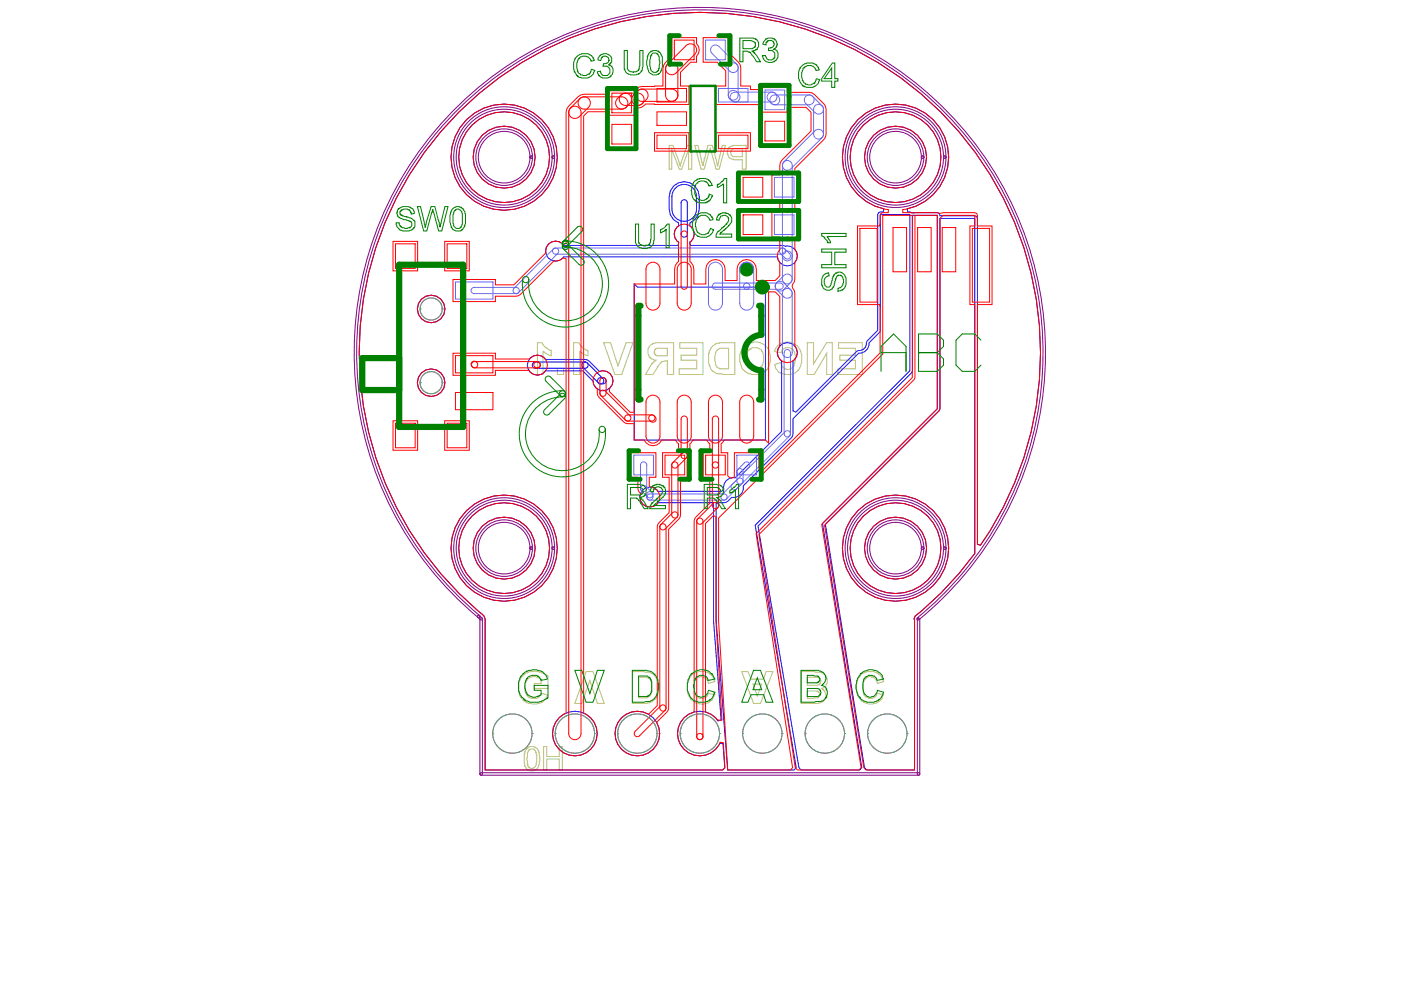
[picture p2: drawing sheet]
<svg xmlns="http://www.w3.org/2000/svg" width="297mm" height="210mm" viewBox="0 0 297 210" stroke-linecap="round" stroke-linejoin="round" font-family="sans-serif">
<g fill="none" stroke="#008000" stroke-width="1.6">
<circle cx="158.3" cy="57.1" r=".78"/>
<circle cx="161.6" cy="60.9" r=".78"/>
</g>
<g fill="none" stroke="#800080" stroke-width=".21">
<path d="M101.3 130.5h.4l.5 .5v.4h-.4l-.5-.5zM101.3 130.9a73.2 73.2 0 0 1-6-106.6 73.2 73.2 0 0 1 106.7 .6 73.2 73.2 0 0 1-7.2 106.5M101.7 130.5a72.7 72.7 0 0 1-6-105.8 72.7 72.7 0 0 1 105.9 .6 72.7 72.7 0 0 1-7.1 105.7M101.8 131.1l.3-.1 .2 .2v32.9l-.3 .3-.3-.3zM194.5 131.2l.4-.1 .1 .2v32.8l-.3 .3-.2-.3zM101.8 164l.2-.2h92.7l.3 .3-.3 .3h-92.7l-.2-.2z"/>
<circle cx="106.9" cy="33.3" r="5.5"/>
<circle cx="106.9" cy="33.3" r="6"/>
<circle cx="106.9" cy="33.3" r="10.2"/>
<circle cx="106.9" cy="33.3" r="10.7"/>
<circle cx="112.6" cy="33.3" r=".26"/>
<circle cx="117.3" cy="33.3" r=".26"/>
<circle cx="189.9" cy="33.3" r="5.5"/>
<circle cx="189.9" cy="33.3" r="6"/>
<circle cx="189.9" cy="33.3" r="10.2"/>
<circle cx="189.9" cy="33.3" r="10.7"/>
<circle cx="195.6" cy="33.3" r=".26"/>
<circle cx="200.3" cy="33.3" r=".26"/>
<circle cx="106.9" cy="116.2" r="5.5"/>
<circle cx="106.9" cy="116.2" r="6"/>
<circle cx="106.9" cy="116.2" r="10.2"/>
<circle cx="106.9" cy="116.2" r="10.7"/>
<circle cx="112.6" cy="116.2" r=".26"/>
<circle cx="117.3" cy="116.2" r=".26"/>
<circle cx="189.9" cy="116.2" r="5.5"/>
<circle cx="189.9" cy="116.2" r="6"/>
<circle cx="189.9" cy="116.2" r="10.2"/>
<circle cx="189.9" cy="116.2" r="10.7"/>
<circle cx="195.6" cy="116.2" r=".26"/>
<circle cx="200.3" cy="116.2" r=".26"/>
<circle cx="101.5" cy="130.7" r=".26"/>
<circle cx="194.6" cy="131.2" r=".26"/>
</g>
<g fill="none" stroke="#c0c073" stroke-width=".21">
<path d="M141.9 30.8h.8l1.3 3.6v.4l.3 .4 .1-.8 1.3-3.6h1v5.1h-.7v-4.3l-1.5 4.3h-.5l-1.6-4.3v4.3h-.5zM147.3 30.8h.7l1 4.4 .3-1.6h.1l.7-2.8h.9l1.1 4.4h.1v-.5l.9-3.9h.7l-1.3 5.1h-.7l-1.2-4.4-1.3 4.4h-.7zM154.5 31.4l.5-.4h.4v-.2h2.8v5.1h-.8v-2h-1.7a1.54 1.54 0 0 1-1.5-1.7zM155.1 31.6h.3v-.1h2v1.7h-1.3a.89 .89 0 0 1-1.1-.3 .89 .89 0 0 1 .1-1.1zM113.9 72.7h1l.8 1 .8 .5h.3v1.2l-.7-.2-1-.7v4.9h-1.2zM118.2 78.1h1.3v1.3h-1.3zM121.6 72.7h1.1l.8 1 1.2 .7v1l-1-.2-.8-.7v4.9h-1.3zM128 72.7h1.4l1.6 4.8 1.7-4.8h1.5l-2.4 6.7h-1.4zM137.6 73.4l.8-.6 .7-.1h3.7v6.7h-1.3v-2.9l-1.3 .3-1.8 2.6h-1.5l1.3-2.2 .9-.8a1.81 1.81 0 0 1-1.7-1.6v-.8zM138.8 74.1l.4-.3h2.3v1.6h-1.3a1.51 1.51 0 0 1-1.4-.2v-.3h-.1zM144.1 72.7h4.9v6.7h-5v-1.2h3.7v-1.8h-3.3v-1.1h3.3v-1.5h-3.6zM150.8 73.7l1.2-.9 .6-.1h3.2v6.7h-2.5l-.3-.1a2.21 2.21 0 0 1-2.5-1.8h-.1l-.2-.9a4 4 0 0 1 .6-2.9z"/>
<path d="M152.1 74.1l.5-.3h1.9v4.4h-1.2a1.37 1.37 0 0 1-1.6-1.4l-.1-1.4 .1-.6zM157.7 73.4h.1a3.3 3.3 0 0 1 5.2 .8 3.9 3.9 0 0 1-.7 4.5 4 4 0 0 1-4.2 .2 3.6 3.6 0 0 1-1.2-2.9v-.3a2.2 2.2 0 0 1 .6-1.9zM158.7 74.2h.1a1.69 1.69 0 0 1 2.4-.1h.2a3.7 3.7 0 0 1 .2 3.4h-.1a1.01 1.01 0 0 1-.9 .7 1.72 1.72 0 0 1-2.3-1.8l-.1-.2 .1-.5a1.69 1.69 0 0 1 .4-1.5zM164.8 73.3a3.1 3.1 0 0 1 4.6 .5 4.5 4.5 0 0 1-.4 4.9 3.5 3.5 0 0 1-4.1 0l-.5-.8-.1-.6 1.2-.4a1.54 1.54 0 0 0 1 1.3 1.54 1.54 0 0 0 1.6-.4 3.4 3.4 0 0 0 0-3.7 1.5 1.5 0 0 0-2.5 .7l-1.3-.3v-.3zM171.2 72.7h1.3v4.5l2.8-4.5h1.2v6.7h-1.2v-4.5l-2.7 4.5h-1.4zM177.8 72.7h5v6.7h-5.1v-1.2h3.7v-1.8h-3.3v-1.1h3.3v-1.5h-3.6zM110.6 143.5l.6-.6a4.5 4.5 0 0 1 3.4-.4l1.6 .8v2.7h-2.9v-1.1h1.4v-.9a2.74 2.74 0 0 0-2.1-.4l-.3 .1a1.6 1.6 0 0 0-.9 1.5 2.15 2.15 0 0 0 1.3 2.9 1.5 1.5 0 0 0 1.9-.9l.1-.2 1.4 .3a2.76 2.76 0 0 1-3.6 1.8 3.1 3.1 0 0 1-2.5-2.3v-.3a3.5 3.5 0 0 1 .6-3zM111.7 158.7l.1-.2a1.61 1.61 0 0 1 2.5 1.4 4.2 4.2 0 0 1-.2 2.9 1.57 1.57 0 0 1-2.7-.2l-.2-.7v-.8a2.58 2.58 0 0 1 .5-2.3zM112.1 159.1l.2-.2a.73 .73 0 0 1 1.2 .6h.2v.2a4 4 0 0 1-.3 2.9 .82 .82 0 0 1-.9 .3 .82 .82 0 0 1-.6-.7l-.1-.1-.1-1.3 .1-.1v-1.1zM115.3 158.3h.6v2.1h2.7v-2.1h.6v5h-.6v-2.4h-2.7v2.4h-.6zM124.3 142.4h1.4l2.4 6.7h-1.4l-1.6-4.9-1.8 4.9h-1.4zM134.1 142.4h2.5l.3 .1a2.23 2.23 0 0 1 2.3 1.6h.2a4.8 4.8 0 0 1-.2 3.6 2.55 2.55 0 0 1-2.5 1.4h-2.6z"/>
<path d="M135.4 143.6h1.6a1.38 1.38 0 0 1 1.2 1.4v.6a2.1 2.1 0 0 1-.8 2.2l-.1 .2h-1.9zM146.5 143.2a3.4 3.4 0 0 1 4.5 .1l.6 1.2-1.4 .4a1.54 1.54 0 0 0-1.7-1.4 1.54 1.54 0 0 0-1.3 1.8 2.45 2.45 0 0 0 .6 2.5 1.47 1.47 0 0 0 2.3-.5v-.3l1.5 .3-.2 .3a1.69 1.69 0 0 1-.9 1.1 2.94 2.94 0 0 1-4.6-2.1l-.2-.2a4.8 4.8 0 0 1 .8-3.2zM157.3 142.4h1.3l.6 1.6h2.7l.5-1.6h1.5l-2.7 6.7h-1.4zM159.6 145h1.9l-.9 2.6zM169.8 142.4l3.8 .1a1.77 1.77 0 0 1 1.8 1.5 1.77 1.77 0 0 1-1.2 2l.1 .1a1.56 1.56 0 0 1 .4 2.3l-.2 .3-.4 .2a1.51 1.51 0 0 1-1.3 .2h-3zM171.2 146.5h1.4a.87 .87 0 0 1 .9 .3 .87 .87 0 0 1 .2 .9 .99 .99 0 0 1-1.1 .3l-.1 .1h-1.3zM171.2 143.6h1.4a.99 .99 0 0 1 1.2 .2 .99 .99 0 0 1 .1 1.1h-.1a1.05 1.05 0 0 1-1.2 .4h-1.4zM182.2 143.5a3.3 3.3 0 0 1 4.1-.7v.1a2.05 2.05 0 0 1 .9 1.3l.1 .3-1.3 .4a1.38 1.38 0 0 0-1.1-1.3 1.55 1.55 0 0 0-1.9 1.6v.1a2.73 2.73 0 0 0 .5 2.4 1.5 1.5 0 0 0 2.5-.7l1.3 .3a2.33 2.33 0 0 1-2.1 1.8 2.94 2.94 0 0 1-3.6-2.5 3.3 3.3 0 0 1 .6-3z"/>
</g>
<g fill="none" stroke="#00f" stroke-width=".21">
<path d="M97.3 23.8a72.2 72.2 0 0 1 97.2-4.6 72.2 72.2 0 0 1 13.4 96.4l-.7-.2v-69.1l-.1-.4-.4-.1h-7.4l-.2-.5-.4-.2-5.4 .1-.4-.3h-.5l-.1-.6a11.2 11.2 0 0 0 6.9-17.3 11.2 11.2 0 0 0-18.6 0 11.2 11.2 0 0 0 6.8 17.3l-.1 .6-1.1 .2-.1 .4v24.6l-2.2 2.2-.2 .4a1.47 1.47 0 0 1-1.6 1.6l-.4 .2-13 12.9-.6-.3v-10.6a2.1 2.1 0 0 0 .4-3.1 2.1 2.1 0 0 0-3.1 0 2.1 2.1 0 0 0 .3 3.1v15l-9.8 9.8a2.03 2.03 0 0 0-2.4 2.4l-.5 .5h-13.5a2.1 2.1 0 0 0-3.1-.4 2.1 2.1 0 0 0 0 3.2 2.1 2.1 0 0 0 3.1-.4h11.8v25l1.6 21-.7 .3a4.7 4.7 0 0 0-7.1-.7 4.7 4.7 0 0 0 .5 7.2 4.7 4.7 0 0 0 7-1.8l.7 .1 .4 5.1-.5 .5h-50.3v-32.1a3.2 3.2 0 0 0-1.4-1.6 72.1 72.1 0 0 1-4.2-105.8zM116.3 51.7a2.08 2.08 0 0 1 3.2 .3h24.2l.2-.6a2.03 2.03 0 0 1 0-3.5v-.6a3.2 3.2 0 0 1-2-3v-2.6a3.2 3.2 0 0 1 3.2-3.2 3.2 3.2 0 0 1 3.2 3.2v2.6a3.2 3.2 0 0 1-2 3v.6a2.03 2.03 0 0 1-.1 3.5l.2 .6 20 .1a2.58 2.58 0 0 1 2.5 1.3 2.11 2.11 0 0 1-1.4 2.9 2.11 2.11 0 0 1-2.7-1.9h-45.3a2.11 2.11 0 0 1-3.1 .5 2.11 2.11 0 0 1-.1-3.2zM143 40.1a2.61 2.61 0 0 1 2.9-.9 2.61 2.61 0 0 1 1.8 2.5v2.6a2.61 2.61 0 0 1-2.6 2.6 2.61 2.61 0 0 1-2.6-2.6v-3.2zM144.6 42.5a.66 .66 0 0 1 .7-.1 .66 .66 0 0 1 .4 .6v6.6a.66 .66 0 0 1-.6 .7 .66 .66 0 0 1-.7-.7v-6.6zM186.6 45.5h6.3v33.1l-32.8 32.8 8.7 51.3-.4 .6h-14.1l-2.5-31.8v-24.9l2.2-.1 1.1-1a2.11 2.11 0 0 0 2.5-2.5l10.2-10.2 .3-.8v-3.2l14-13.9a2.01 2.01 0 0 0 2.1-2.2l2.4-2.4zM193.5 45.7h5.2v41l-24.3 24.3 8.3 51.8-.4 .5h-12.4l-.5-.6-8.7-51.2 32.6-32.5 .2-.4zM199.3 46.3h7.4v71.1a68.2 68.2 0 0 1-12.7 13.2l-.2 .6 .1 .3v31.8h-10.1l-.5-.6-8.3-51.5 24.1-24.1 .2-.4zM112.4 75.9a2.07 2.07 0 0 1 3.2 .3l8.9 .1 2.6 2.5a2.12 2.12 0 0 1 2.8 1.4 2.12 2.12 0 0 1-1.7 2.6 2.12 2.12 0 0 1-2.5-2l-2.2-2.2h-7.9a2.11 2.11 0 0 1-3.1 .4 2.11 2.11 0 0 1-.1-3.1zM113 76.9l.5-.1h10.5a.66 .66 0 0 1 .7 .6 .66 .66 0 0 1-.7 .7h-10.5a.66 .66 0 0 1-.6-.4 .66 .66 0 0 1 .1-.8zM123.6 76.9a.66 .66 0 0 1 .9 0l3.3 3.4a.66 .66 0 0 1 0 .9 .66 .66 0 0 1-.9 0l-3.3-3.3a.66 .66 0 0 1 0-1zM134.5 60.2l.6 .7h27.2v32.4h-27.8zM126.9 80.3l.5-.2a.89 .89 0 0 1 1.1 .4 .66 .66 0 0 1-.7 .9 .89 .89 0 0 1-1.1-.4z"/>
<circle cx="106.9" cy="33.3" r="11.3"/>
<circle cx="106.9" cy="33.3" r="9.6"/>
<circle cx="106.9" cy="33.3" r="6.6"/>
<circle cx="189.9" cy="33.3" r="9.6"/>
<circle cx="189.9" cy="33.3" r="6.6"/>
<circle cx="91.4" cy="65.5" r="2.92"/>
<circle cx="91.4" cy="81.1" r="2.92"/>
<circle cx="106.9" cy="116.2" r="11.3"/>
<circle cx="106.9" cy="116.2" r="9.6"/>
<circle cx="106.9" cy="116.2" r="6.6"/>
<circle cx="189.9" cy="116.2" r="11.3"/>
<circle cx="189.9" cy="116.2" r="9.6"/>
<circle cx="189.9" cy="116.2" r="6.6"/>
<circle cx="121.9" cy="155.5" r="4.7"/>
<circle cx="135.1" cy="155.5" r="4.7"/>
</g>
<g fill="none" stroke="#6e6eff" stroke-width=".21">
<path d="M149.6 8.5h4.2v4.2h-4.2zM151 9.8a1.04 1.04 0 0 1 1.4 0l3.8 3.8a1.04 1.04 0 0 1 0 1.5 1.04 1.04 0 0 1-1.5 0l-3.7-3.8a1.04 1.04 0 0 1 0-1.5zM152.3 18.8h6.3v2.8h-6.3zM154.6 13.7a1.04 1.04 0 0 1 1.2-.3 1.04 1.04 0 0 1 .7 .9v5.9a1.04 1.04 0 0 1-1 1 1.04 1.04 0 0 1-1.1-1v-5.9zM154.7 19.5a1.35 1.35 0 0 1 1.7 .1 1.35 1.35 0 0 1 .2 1.7 1.35 1.35 0 0 1-1.7-.2 1.35 1.35 0 0 1-.2-1.6zM155 20l.8-.5h7.9a1.04 1.04 0 0 1 1 1.1 1.04 1.04 0 0 1-1 1h-7.9a1.04 1.04 0 0 1-.9-.5 1.04 1.04 0 0 1 .1-1.1zM162.2 19.1h4.2v4.2h-4.2zM163 19.8a1.04 1.04 0 0 1 1.4 0 1.45 1.45 0 0 1 .8 1.8 1.04 1.04 0 0 1-1.7 .3 1.45 1.45 0 0 1-.7-1.8zM163.4 20.6l.9-.5h7.3a1.04 1.04 0 0 1 1 1.1 1.04 1.04 0 0 1-1 1h-7.3a1.04 1.04 0 0 1-1-.6 1.04 1.04 0 0 1 .1-1zM164.2 37.6h4.2v4.2h-4.2zM166.1 34.5a1.04 1.04 0 0 1 1.2-.4 1.04 1.04 0 0 1 .7 1v24.1a1.04 1.04 0 0 1-1.1 1 1.04 1.04 0 0 1-1-1v-24.1zM167.7 35.8l6.6-6.6a1.04 1.04 0 0 0 0-1.5 1.04 1.04 0 0 0-1.5 0l-6.6 6.6a1.04 1.04 0 0 0 0 1.5 1.04 1.04 0 0 0 1.5 0"/>
<path d="M170.8 20.4a1.04 1.04 0 0 1 1.5 0l2 2a1.04 1.04 0 0 1 0 1.5 1.04 1.04 0 0 1-1.5 0l-2-2a1.04 1.04 0 0 1 0-1.5zM172.7 22.5a1.04 1.04 0 0 1 1.2-.3 1.04 1.04 0 0 1 .7 1v5.3a1.04 1.04 0 0 1-1 1 1.04 1.04 0 0 1-1.1-1v-5.3zM96.6 59.8h7.9v3.6h-7.9zM117.3 52.8l.5-.2h48.1a.66 .66 0 0 1 .7 .6 .66 .66 0 0 1-.7 .7h-48.1a.66 .66 0 0 1-.6-.4 .66 .66 0 0 1 .1-.7zM150.5 56.2a1.48 1.48 0 0 1 1.7-.5 1.48 1.48 0 0 1 1 1.4v7.2a1.48 1.48 0 0 1-1.5 1.5 1.48 1.48 0 0 1-1.5-1.5v-7.2zM157.1 56.2a1.48 1.48 0 0 1 1.7-.5 1.48 1.48 0 0 1 1 1.4v7.2a1.48 1.48 0 0 1-1.5 1.5 1.48 1.48 0 0 1-1.5-1.5v-7.2zM164.2 45.6h4.2v4.1h-4.2zM164.7 59.9a1.04 1.04 0 0 1 1.4 0l1.6 1.6a1.04 1.04 0 0 1 0 1.4 1.04 1.04 0 0 1-1.5 0l-1.5-1.5a1.04 1.04 0 0 1 0-1.5zM164.7 59.9l1.5-1.5a1.04 1.04 0 0 1 1.5 0 1.04 1.04 0 0 1 0 1.5l-1.6 1.5a1.04 1.04 0 0 1-1.4 0 1.04 1.04 0 0 1 0-1.5zM165.4 52.8a.66 .66 0 0 1 1 0l1 1a.66 .66 0 0 1 0 .9 .66 .66 0 0 1-.9 0l-1.1-1a.66 .66 0 0 1 0-.9zM100.1 61.1l.4-.2h8.9a.66 .66 0 0 1 .7 .7 .66 .66 0 0 1-.7 .7h-8.9a.66 .66 0 0 1-.6-.4 .66 .66 0 0 1 .2-.8zM109 61.1l8.3-8.3a.66 .66 0 0 1 1 0 .66 .66 0 0 1 0 .9l-8.4 8.4a.66 .66 0 0 1-.9 0 .66 .66 0 0 1 0-1z"/>
<path d="M151.2 60.2l.5-.2h13.7a.66 .66 0 0 1 .7 .7 .66 .66 0 0 1-.7 .6h-13.7a.66 .66 0 0 1-.6-.4 .66 .66 0 0 1 .1-.7zM166.1 61.6a1.04 1.04 0 0 1 1.2-.4 1.04 1.04 0 0 1 .7 1v12.6a1.04 1.04 0 0 1-1.1 1 1.04 1.04 0 0 1-1-1v-12.6zM166.5 74.3a.66 .66 0 0 1 .7-.1 .66 .66 0 0 1 .4 .6v17.2a.66 .66 0 0 1-.7 .6 .66 .66 0 0 1-.6-.6v-17.2zM134.4 96.5h4.1v4.2h-4.1zM136 98.1a.66 .66 0 0 1 .7-.1 .66 .66 0 0 1 .4 .6v5a.66 .66 0 0 1-.6 .6 .66 .66 0 0 1-.7-.6v-5zM156.2 96.5h4.2v4.2h-4.2zM156.4 99.5l1.4-1.4a.66 .66 0 0 1 1 0 .66 .66 0 0 1 0 1l-1.4 1.4a.66 .66 0 0 1-1 0 .66 .66 0 0 1 0-1zM156.4 99.5a.66 .66 0 0 1 .7-.1 .66 .66 0 0 1 .5 .6v2a.66 .66 0 0 1-.7 .7 .66 .66 0 0 1-.7-.7v-2zM136 103.1a.66 .66 0 0 1 .9 0l1.3 1.3a.66 .66 0 0 1 0 1 .66 .66 0 0 1-.9 0l-1.3-1.4a.66 .66 0 0 1 0-.9zM137.3 104.9l.5-.2h15.7a.66 .66 0 0 1 .7 .7 .66 .66 0 0 1-.7 .6h-15.7a.66 .66 0 0 1-.6-.4 .66 .66 0 0 1 .1-.7zM137.3 104.4a.66 .66 0 0 1 .7-.1 .66 .66 0 0 1 .4 .6 .89 .89 0 0 1-.4 1.1 .66 .66 0 0 1-.9-.6zM153 104.9l13.5-13.4a.66 .66 0 0 1 .9 0 .66 .66 0 0 1 0 .9l-13.4 13.5a.66 .66 0 0 1-1 0 .66 .66 0 0 1 0-1z"/>
<path d="M155.2 102.8a.66 .66 0 0 0 0 .9 .66 .66 0 0 0 .9 0M156.4 101.5a.66 .66 0 0 1 1 0 .66 .66 0 0 1 0 1"/>
<circle cx="166.9" cy="54.3" r="1.04"/>
<circle cx="158.3" cy="60.7" r=".66"/>
</g>
<g fill="none" stroke="#808080" stroke-width=".21">
<path d="M89.1 65.5h.1M89.1 65.5a2.35 2.35 0 0 0 2.3 2.4 2.35 2.35 0 0 0 2.4-2.4M89.1 65.5a2.35 2.35 0 0 1 2.3-2.3 2.35 2.35 0 0 1 2.4 2.3M93.8 65.5h.1M89.1 81.1h.1M89.1 81.1a2.35 2.35 0 0 0 2.3 2.4 2.35 2.35 0 0 0 2.4-2.4M89.1 81.1a2.35 2.35 0 0 1 2.3-2.3 2.35 2.35 0 0 1 2.4 2.3M93.8 81.1h.1M104.5 155.5h.1M104.5 155.5a4.2 4.2 0 0 0 4.1 4.2 4.2 4.2 0 0 0 4.2-4.2M104.5 155.5a4.2 4.2 0 0 1 4.1-4.1 4.2 4.2 0 0 1 4.2 4.1M112.8 155.5h.1"/>
<path d="M117.7 155.5h.1M117.7 155.5a4.2 4.2 0 0 0 4.2 4.2 4.2 4.2 0 0 0 4.2-4.2M117.7 155.5a4.2 4.2 0 0 1 4.2-4.1 4.2 4.2 0 0 1 4.2 4.1M126.1 155.5h.1M131 155.5h.1M131 155.5a4.2 4.2 0 0 0 4.1 4.2 4.2 4.2 0 0 0 4.2-4.2M131 155.5a4.2 4.2 0 0 1 4.1-4.1 4.2 4.2 0 0 1 4.2 4.1M139.3 155.5h.1M144.2 155.5h.1M144.2 155.5a4.2 4.2 0 0 0 4.2 4.2 4.2 4.2 0 0 0 4.2-4.2M144.2 155.5a4.2 4.2 0 0 1 4.2-4.1 4.2 4.2 0 0 1 4.2 4.1M152.6 155.5h.1"/>
<path d="M157.5 155.5h.1M157.5 155.5a4.2 4.2 0 0 0 4.1 4.2 4.2 4.2 0 0 0 4.2-4.2M157.5 155.5a4.2 4.2 0 0 1 4.1-4.1 4.2 4.2 0 0 1 4.2 4.1M165.8 155.5h.1M170.7 155.5h.1M170.7 155.5a4.2 4.2 0 0 0 4.2 4.2 4.2 4.2 0 0 0 4.1-4.2M170.7 155.5a4.2 4.2 0 0 1 4.2-4.1 4.2 4.2 0 0 1 4.1 4.1M179 155.5h.1M184 155.5h.1M184 155.5a4.2 4.2 0 0 0 4.1 4.2 4.2 4.2 0 0 0 4.2-4.2M184 155.5a4.2 4.2 0 0 1 4.1-4.1 4.2 4.2 0 0 1 4.2 4.1M192.3 155.5h.1"/>
</g>
<g fill="none" stroke="#f00" stroke-width=".21">
<path d="M129.7 19.7h4.2v4.2h-4.2zM135.1 19.4l.6-.4 .4-.1h6.3a1.3 1.3 0 0 1 1.3 1.3 1.3 1.3 0 0 1-1.3 1.3h-6.3a1.3 1.3 0 0 1-1.2-.7 1.3 1.3 0 0 1 .2-1.4zM139.3 18.8h6.2v2.8h-6.2zM141.4 13.8a1.3 1.3 0 0 1 1.4-.5 1.3 1.3 0 0 1 .9 1.3v5.6a1.3 1.3 0 0 1-1.3 1.3 1.3 1.3 0 0 1-1.3-1.3v-5.6zM141.5 13.6l4-3.9a1.3 1.3 0 0 1 1.8 0 1.3 1.3 0 0 1 0 1.8l-4 4a1.3 1.3 0 0 1-1.8 0 1.3 1.3 0 0 1 0-1.9zM143 8.5h4.2v4.2h-4.2zM97.3 23.8a72.2 72.2 0 0 1 97.2-4.6 72.2 72.2 0 0 1 13.4 96.4l-.7-.2v-50.8h3.1v-16.7h-3.1v-2.2l-.1-.4-.4-.2h-6.8l-.6 .1-.6-.1h-4.7l-.3 .1-2.3-.1v-.7a11.3 11.3 0 0 0 8.7-15.7 11.3 11.3 0 0 0-17.6-4 11.3 11.3 0 0 0 1.1 18l2 1 2.8 .7-.1 .7h-1.1l-.4 .2-.2 .4-.1 2.2h-4.7v16.7h4.7l.1 10.2-25.1 25.1-.6-.3v-3.6h-5.2v5.1l-.8 .3-.6-.5v-4.9h-1.4v-1.9l.6-.8h8.8l.7 .7v-32.1h1.4l.9 1v10.5l-.3 .6a2.12 2.12 0 0 0 2.2 2.9 2.12 2.12 0 0 0 1.3-3.5v-11.2l-.1-.6a1.15 1.15 0 0 1 0-1.8l.1-4.2a2.02 2.02 0 0 0 0-2.7v-2.7h.4v-5.2h-.4v-2.7h.4v-5.2h-.4v-1.4l6.2-6.1 .3-.5 .1-.6v-5.3l-.1-.7-.3-.5-2.5-2.3-.6-.1h-4.7v-1h-5.2v.4h-2.6v-.8h-2l-.2-4.5-2.6-2.8v-2.9h-5.2v5.2h2.9l1.9 1.8v3.2h-2.1v3.9l9.9 .1v1.6h5.2v-1h4l1.1 1v4l-6.2 6.1-.3 .6-.2 .6v2h-1.6v5.2h1.6v2.7h-1.6v5.2h1.6v2.7l-.3 .5-.2 .9 .2 .8 .3 .5v2.9l-.9 1h-4v-2.4l-.2-.8a2.04 2.04 0 0 0-2.3-1.2 2.04 2.04 0 0 0-1.6 2v2.4h-2.6v-2.4l-.1-.8a2.04 2.04 0 0 0-2.3-1.2 2.04 2.04 0 0 0-1.7 2v3.1h-2.5v-3.1l-.1-.8-.7-.8v-4.2l.3-.2a2.11 2.11 0 0 0-.1-3 2.11 2.11 0 0 0-3 .2 2.11 2.11 0 0 0 .4 3v4.2l-.7 .8-.2 .8v3.1h-8.5v27.2h-.9l-4.4-4.4 .1-.7a2.11 2.11 0 0 0 0-3.1 2.11 2.11 0 0 0-3.1 .2 2.11 2.11 0 0 0 .4 3v1l.4 .8 5.2 5.3 .9 .3h1.4v3.5h2.1l.4 .6a2.03 2.03 0 0 0 3.3-.6h2.9l.7 .8v1.9h-3.4v5.2h1.4v7.5l-2.2 2.1-.4 .9v37.9l-1.8 1.8a4.7 4.7 0 0 0-7 3.3 4.7 4.7 0 0 0 5.5 5.5 4.7 4.7 0 0 0 3.2-7l2.2-2.2 .4-.9v-37.9l2.4-2.6 .1-8.4h1.4v-3.5l.5-.6 .1-.5v-2.5l.6-.8h2.9l.7 .8v1.9h-1.4v5.2h1.4v5.5l-3 3-.3 .8v40.5a4.7 4.7 0 0 0-2.4 7.6 4.7 4.7 0 0 0 7.9-1.2l.7 .1 .3 5.3-.5 .5h-50.3v-32.1l-.3-.6a72.1 72.1 0 0 1-5.3-106.8zM120.6 22.5l2-2 .6-.4 .7-.1h5.3v-.8h5.3l.9-.7 .7-.2 4.5-.1v-3.6l.1-.8 1.8-1.9v-3.9h5.2v1.2a1.84 1.84 0 0 1 0 2.7v1.3h-1.3l-2.1 2.1v2.9h1.8v3.9h-9.2a2.41 2.41 0 0 1-2.5 .8v1.5h-5.2v-.7h-4.6l-.9 .9v126.6a4.7 4.7 0 0 1 1.9 7.2 4.7 4.7 0 0 1-7.4 0 4.7 4.7 0 0 1 1.8-7.2v-96.3l-.6-.2a1.92 1.92 0 0 1-1.9 .6l-7.6 7.4-4.9 .1v1.1h-9v-4.6h9v1.1h3.9l6.8-6.8a2.09 2.09 0 0 1 1.2-2.3 2.09 2.09 0 0 1 2.5 .5l.6-.2v-27.8l.2-.7zM120.8 23.1a1.3 1.3 0 0 1 1.5-.5 1.3 1.3 0 0 1 .9 1.2v131.7a1.3 1.3 0 0 1-1.3 1.3 1.3 1.3 0 0 1-1.3-1.3v-131.7zM121 22.9l1.9-2a1.3 1.3 0 0 1 1.9 0 1.3 1.3 0 0 1 0 1.9l-2 1.9a1.3 1.3 0 0 1-1.8 0 1.3 1.3 0 0 1 0-1.8zM122.8 21.1l.7-.5 .4-.1h7.9a1.3 1.3 0 0 1 1.3 1.3 1.3 1.3 0 0 1-1.3 1.3h-7.9a1.3 1.3 0 0 1-1.2-.7 1.3 1.3 0 0 1 .1-1.3zM129.7 26.4h4.2v4.1h-4.2z"/>
<path d="M130.9 20.9a2.01 2.01 0 0 1 1.9-1.1 1.3 1.3 0 0 1 1 .8 1.3 1.3 0 0 1-.3 1.4 2.01 2.01 0 0 1-1.9 1.1 1.3 1.3 0 0 1-1-.9 1.3 1.3 0 0 1 .3-1.3zM131.6 20.3l.6-.5 .4-.1h2.7a1.3 1.3 0 0 1 1.3 1.4 1.3 1.3 0 0 1-1.3 1.3h-2.7a1.3 1.3 0 0 1-1.2-.8 1.3 1.3 0 0 1 .2-1.3zM134.3 20.1a2.1 2.1 0 0 1 2-1.2 1.3 1.3 0 0 1 1.1 .9 1.3 1.3 0 0 1-.4 1.3 2.1 2.1 0 0 1-1.9 1.2 1.3 1.3 0 0 1-1.1-.8 1.3 1.3 0 0 1 .3-1.4zM138.8 28.1h7.3v3.9h-7.3zM139.3 28.7h6.2v2.8h-6.2zM139.3 23.7h6.2v2.9h-6.2zM151.8 28.1h7.3v3.9h-7.3zM152.3 28.7h6.3v2.8h-6.3zM157.6 37.6h4.1v4.2h-4.1zM162.2 25.7h4.2v4.2h-4.2zM83.3 51.2h5.2v6.2h-5.2zM83.8 51.7h4.2v5.2h-4.2z"/>
<path d="M94.3 51.2h5.2v6.2h-5.2zM94.8 51.7h4.2v5.2h-4.2zM137.2 56.2a1.48 1.48 0 0 1 1.7-.5 1.48 1.48 0 0 1 1 1.4v7.2a1.48 1.48 0 0 1-1.5 1.5 1.48 1.48 0 0 1-1.4-1.5v-7.2zM143.9 56.2a1.48 1.48 0 0 1 1.6-.5 1.48 1.48 0 0 1 1 1.4v7.2a1.48 1.48 0 0 1-1.4 1.5 1.48 1.48 0 0 1-1.5-1.5v-7.2zM144.6 49.2a.66 .66 0 0 1 .7-.2 .66 .66 0 0 1 .4 .6v11.1a.66 .66 0 0 1-.6 .6 .66 .66 0 0 1-.7-.6v-11.1zM157.6 45.6h4.1v4.1h-4.1zM182.3 48.4h3.7v15.7h-3.7zM187.2 45.7h6.2v34.4l-33.1 33 7.7 49.7-.4 .5h-13.3l-1.9-31.6v-21.9l34.8-34.7zM189.3 48.2h2.9v9.4h-2.9zM194 45.7h4.7v41l-24.5 24.5 8.4 51.6-.5 .5h-13l-.5-.6-7.7-49.4 32.9-32.8 .2-.4zM194.6 48.2h2.8v9.4h-2.8zM199.3 46.3l.6-.6h6.8v2.2h-1.1v16.7h1.1v52.8a68.2 68.2 0 0 1-12.7 13.2l-.2 .6 .1 .3v31.8h-10.2l-.6-.6-8.3-51.3 24.3-24.3 .2-.4z"/>
<path d="M199.8 48.2h2.8v9.4h-2.8zM206.2 48.4h3.6v15.7h-3.6zM96 74.9h9v1.2h7.3a2.11 2.11 0 0 1 3.1-.2 2.11 2.11 0 0 1-.1 3.2 2.11 2.11 0 0 1-3.1-.6h-7.2v1.1h-9zM96.6 75.4h7.9v3.7h-7.9zM100.2 76.9l.4-.2h13.2a.66 .66 0 0 1 .7 .6 .66 .66 0 0 1-.7 .7h-13.2a.66 .66 0 0 1-.6-.4 .66 .66 0 0 1 .2-.7zM83.3 89.2h5.2v6.3h-5.2zM83.8 89.7h4.2v5.2h-4.2zM94.3 89.2h5.2v6.3h-5.2zM94.8 89.7h4.2v5.2h-4.2zM96.6 83.2h7.9v3.7h-7.9zM127.4 82.9a.66 .66 0 0 1 .9 0l5.3 5.3a.66 .66 0 0 1 0 .9 .66 .66 0 0 1-1 0l-5.2-5.3a.66 .66 0 0 1 0-.9zM127.4 80.3a.66 .66 0 0 1 .7-.2 .66 .66 0 0 1 .4 .6v2.7a.66 .66 0 0 1-.7 .6 .66 .66 0 0 1-.6-.6v-2.7z"/>
<path d="M132.6 88.2l.5-.2h5.1a.66 .66 0 0 1 .7 .6 .66 .66 0 0 1-.7 .7h-5.1a.66 .66 0 0 1-.6-.4 .66 .66 0 0 1 .1-.7zM133.8 96h5.3v5.2h-1.4v1.9l.2 .2a2.12 2.12 0 0 1 2 2.4 2.12 2.12 0 0 1-2.7 1.7 2.12 2.12 0 0 1-1.4-2.8l-.5-.6-.1-.4v-2.4h-1.4zM137.2 84.4a1.48 1.48 0 0 1 1.7-.5 1.48 1.48 0 0 1 1 1.4v7.2a1.48 1.48 0 0 1-1.5 1.4 1.48 1.48 0 0 1-1.4-1.4v-7.2zM137.7 89.1a.7 .7 0 0 1 .2-1.1 .7 .7 0 0 1 1 .4 .7 .7 0 0 1-.2 1.1 .7 .7 0 0 1-1-.4M141 96.5h4.2v4.2h-4.2zM142.6 98.1a.66 .66 0 0 1 .7-.1 .66 .66 0 0 1 .4 .6v10.6a.66 .66 0 0 1-.6 .6 .66 .66 0 0 1-.7-.6v-10.6zM142.6 98.1l2-2a.66 .66 0 0 1 .9 0 .66 .66 0 0 1 0 1l-2 2a.66 .66 0 0 1-.9 0 .66 .66 0 0 1 0-1zM143.9 84.4a1.48 1.48 0 0 1 1.6-.5 1.48 1.48 0 0 1 1 1.4v7.2a1.48 1.48 0 0 1-1.4 1.4 1.48 1.48 0 0 1-1.5-1.4v-7.2zM144.6 88.4a.66 .66 0 0 1 .7-.1 .66 .66 0 0 1 .4 .6v7.7a.66 .66 0 0 1-.6 .7 .66 .66 0 0 1-.7-.7v-7.7zM149.6 96.5h4.2v4.2h-4.2zM150.5 84.4a1.48 1.48 0 0 1 1.7-.5 1.48 1.48 0 0 1 1 1.4v7.2a1.48 1.48 0 0 1-1.5 1.4 1.48 1.48 0 0 1-1.5-1.4v-7.2zM151.2 88.4a.66 .66 0 0 1 .7-.1 .66 .66 0 0 1 .5 .6v18.3a.66 .66 0 0 1-.7 .7 .66 .66 0 0 1-.7-.7v-18.3z"/>
<path d="M157.1 84.4a1.48 1.48 0 0 1 1.7-.5 1.48 1.48 0 0 1 1 1.4v7.2a1.48 1.48 0 0 1-1.5 1.4 1.48 1.48 0 0 1-1.5-1.4v-7.2zM140.1 111.2l2.5-2.5a.66 .66 0 0 1 .9 0 .66 .66 0 0 1 0 .9l-2.5 2.6a.66 .66 0 0 1-.9 0 .66 .66 0 0 1 0-1zM140.1 111.2a.66 .66 0 0 1 .7-.1 .66 .66 0 0 1 .4 .6v38.4a.66 .66 0 0 1-.6 .7 .66 .66 0 0 1-.7-.7v-38.4zM147.9 110l3.3-3.3a.66 .66 0 0 1 1 0 .66 .66 0 0 1 0 1l-3.4 3.3a.66 .66 0 0 1-.9 0 .66 .66 0 0 1 0-1zM147.9 110a.66 .66 0 0 1 .7-.1 .66 .66 0 0 1 .4 .6v45.7a.66 .66 0 0 1-.6 .6 .66 .66 0 0 1-.7-.6v-45.7zM149.6 111l1.7-1.7 .6 .4-.1 22 1.3 21-1-.1a4.4 4.4 0 0 0-2.5-1.6zM134.7 155.1l5.4-5.5a.66 .66 0 0 1 .9 0 .66 .66 0 0 1 0 1l-5.4 5.4a.66 .66 0 0 1-.9 0 .66 .66 0 0 1 0-.9zM147.9 156.6h.1M148.8 155.7h.1M148.8 155.7a.66 .66 0 0 0-.9 0 .66 .66 0 0 0 0 .9M148.8 155.7a.66 .66 0 0 1 0 .9 .66 .66 0 0 1-.9 0"/>
<circle cx="106.9" cy="33.3" r="11.3"/>
<circle cx="106.9" cy="33.3" r="9.6"/>
<circle cx="106.9" cy="33.3" r="6.6"/>
<circle cx="189.9" cy="33.3" r="9.6"/>
<circle cx="189.9" cy="33.3" r="6.6"/>
<circle cx="91.4" cy="65.5" r="2.92"/>
<circle cx="100.6" cy="77.3" r=".7"/>
<circle cx="113.9" cy="77.4" r=".7"/>
<circle cx="91.4" cy="81.1" r="2.92"/>
<circle cx="151.7" cy="98.6" r=".66"/>
<circle cx="106.9" cy="116.2" r="11.3"/>
<circle cx="106.9" cy="116.2" r="9.6"/>
<circle cx="106.9" cy="116.2" r="6.6"/>
<circle cx="189.9" cy="116.2" r="11.3"/>
<circle cx="189.9" cy="116.2" r="9.6"/>
<circle cx="189.9" cy="116.2" r="6.6"/>
</g>
<path d="M128.8 18.8h6v12.7h-6zM144 7.6h-2v6h2.3M152.4 7.6h2.4v6h-2M161.3 18.1h6v12.8h-6zM156.6 36.7h12.7v6h-12.7zM156.6 44.6h12.7v6.1h-12.7zM135.4 95.6h-2v6h2.3M143.8 95.6h2.4v6h-2.1M150.6 95.6h-2v6h2.4M159 95.6h2.4v6h-2" fill="none" stroke="#008000" stroke-width="1"/>
<path d="M146.4 18.2h5.3v13.9h-5.3z" fill="none" stroke="#008000" stroke-width=".52"/>
<g fill="none" stroke="#008000" stroke-width=".21">
<path d="M121.9 12.4h.1a2.35 2.35 0 0 1 3.9-.1l.1 .5-.7 .2a1.44 1.44 0 0 0-2-1 1.22 1.22 0 0 0-.9 1 2.89 2.89 0 0 0 .4 2.6 1.63 1.63 0 0 0 2.4-.3l.3-.6 .6 .3-.1 .1a2.15 2.15 0 0 1-2.9 1.3h-.3a2.94 2.94 0 0 1-1.2-2v-1.2zM127 11.9a1.54 1.54 0 0 1 2.7 .5v.7l-.7 .7h.2a1.4 1.4 0 0 1 .2 2.3v.2a1.77 1.77 0 0 1-2.7-1.1l.6-.1a1.03 1.03 0 0 0 1.2 .9 1.03 1.03 0 0 0 .8-1.3 1.03 1.03 0 0 0-1.3-.7h-.2l.2-.5a.83 .83 0 0 0 1-.4 .83 .83 0 0 0-.2-1.1h-.2a.8 .8 0 0 0-1.2 .7l-.1 .1-.5-.1v-.4zM132.3 10.7h.7v3.2a.99 .99 0 0 0 1.1 1.3l.1 .1 .7-.1 .5-.2v-.3h.1l.2-.7v-3.3h.6v3.1a2.09 2.09 0 0 1-1 1.9 2.64 2.64 0 0 1-2.7-.5l-.1-.5h-.2zM137.5 11.4a1.51 1.51 0 0 1 1.6-.7 1.51 1.51 0 0 1 1.2 1.2l.1 .1v.8a3.2 3.2 0 0 1-.8 2.9h-.2a1.46 1.46 0 0 1-2-1.1 4 4 0 0 1 .1-3.2zM138 11.6h.2a.78 .78 0 0 1 .8-.3 .78 .78 0 0 1 .6 .6l.3 1.1-.1 1.2a1.13 1.13 0 0 1-1.2 1.1 1.94 1.94 0 0 1-.8-1.9zM156.9 8.1h2.2a.99 .99 0 0 1 1.1 .2h.2a1.46 1.46 0 0 1-.4 2.4l-.6 .2 .6 .3 1.2 1.9h-.8l-1.3-2-.7-.2h-.9v2.2h-.6zM157.5 8.6h1.7a.92 .92 0 0 1 1 .8v.4h-.2a.71 .71 0 0 1-.8 .5h-1.7zM162.3 8.3h.1a1.22 1.22 0 0 1 1.3-.2l.3 .1a1.3 1.3 0 0 1 .7 1.7l-.7 .6a1.21 1.21 0 0 1 .9 1.5 1.65 1.65 0 0 1-1.8 1.2 1.59 1.59 0 0 1-1.5-1.4h.7a1.03 1.03 0 0 0 1.2 .9 1.03 1.03 0 0 0 .8-1.3 1.03 1.03 0 0 0-1.3-.7v-.5h.2a.89 .89 0 0 0 .8-.5 .89 .89 0 0 0-.1-1l-.4-.1a.61 .61 0 0 0-.9 .4h-.2v.5l-.6-.1 .1-.5zM169.6 14.4h.1a2.35 2.35 0 0 1 3.9-.1l.1 .5-.7 .2a1.55 1.55 0 0 0-2.6-.6 2.77 2.77 0 0 0 .4 3.5h.4a1.43 1.43 0 0 0 1.8-.8l.2-.4 .6 .2-.1 .2a2.15 2.15 0 0 1-2.9 1.3l-.4-.1a3.4 3.4 0 0 1-.8-3.9zM176.3 14.4v2.3h-1.6zM176.5 13.4h.5v3.3h.7v.5h-.7v1.3h-.7v-1.3h-2.1v-.5zM147.1 38.6a2.56 2.56 0 0 1 3.5-.1l.4 .8-.6 .1-.2-.1a1.41 1.41 0 0 0-2.4-.5 2.7 2.7 0 0 0-.2 2.9 1.46 1.46 0 0 0 2.5 .1l.3-.2v-.4l.6 .2a1.64 1.64 0 0 1-1.3 1.5v.1a3 3 0 0 1-2.4-.5l-.1-.2a3.3 3.3 0 0 1-.4-3z"/>
<path d="M152.1 39.2l1-.7 .4-.7h.6v5.2h-.7v-4l-1 .7h-.3zM84.4 44.3a2.65 2.65 0 0 1 3.2 0l.2 .6v.4l-.6 .1a1.23 1.23 0 0 0-1.6-1.1l-.4 .2-.1 .2a.49 .49 0 0 0-.3 .6 .49 .49 0 0 0 .5 .4v.1l.4 .1a3.2 3.2 0 0 1 2.1 .8 1.52 1.52 0 0 1-.6 2.1 4.2 4.2 0 0 1-2.5-.1v-.1a1.27 1.27 0 0 1-.7-1.4h.7v.3a1.6 1.6 0 0 0 2.1 .8 .75 .75 0 0 0 .5-.6 .75 .75 0 0 0-.3-.7l-.9-.4a2.39 2.39 0 0 1-1.8-.9l-.2-.7h.2zM88.5 43.8h.7l.9 3.8v.6h.1l.2-1 1-3.4h.8l.7 2.8 .2 .5 .2 1.1 1-4.4h.7l-1.3 5.2h-.7l-1.2-4.5h-.1v.5h-.2l-1 4h-.7zM95.8 44.5a1.48 1.48 0 0 1 1.4-.7 1.48 1.48 0 0 1 1.2 .9l.3 .7v.7a3 3 0 0 1-.7 2.6 1.63 1.63 0 0 1-2.2-.4 4.7 4.7 0 0 1-.3-3.3h.2zM96.3 44.7l.1-.1a.83 .83 0 0 1 1-.2 .83 .83 0 0 1 .5 .7l.1 .2v.8a2.9 2.9 0 0 1-.4 2.2h-.1a.82 .82 0 0 1-.9 .1 .82 .82 0 0 1-.4-.9l-.2-.1v-1.9zM119.2 51.7a.66 .66 0 0 0 .7 .6 .66 .66 0 0 0 .7-.6M119.4 51.1l3-2.9a.66 .66 0 0 1 .9 0 .66 .66 0 0 1 0 .9l-2.9 3a.66 .66 0 0 1-1 0 .66 .66 0 0 1 0-1zM119.4 51.8a.66 .66 0 0 1 1 0l3.3 3.3a.66 .66 0 0 1 0 .9 .66 .66 0 0 1-1 0l-3.3-3.3a.66 .66 0 0 1 0-.9zM119.4 51.1a.66 .66 0 0 1 .7-.1 .66 .66 0 0 1 .5 .6v.7a.66 .66 0 0 1-.7 .6 .66 .66 0 0 1-.7-.6v-.7zM119.9 51.1a9.1 9.1 0 0 1 9.1 9.5 9.1 9.1 0 0 1-9.8 8.7 9.1 9.1 0 0 1-8.4-10.1M119.9 52.4a7.8 7.8 0 0 1 7.8 8.1 7.8 7.8 0 0 1-8.4 7.5 7.8 7.8 0 0 1-7.2-8.6M134.7 47.5h.7v3.2a1.05 1.05 0 0 0 .4 1.2l.4 .1a1.31 1.31 0 0 0 1.7-.7l.1-.6v-3.2h.7v3.1a2.09 2.09 0 0 1-1.1 1.9 2.64 2.64 0 0 1-2.6-.5l-.3-.5z"/>
<path d="M140 48.7l.8-.4 .7-.8h.4v5h-.7v-3.9l-.2 .4-.8 .4h-.2zM147.1 46.2h.1a2.24 2.24 0 0 1 3.4-.5l.4 .4 .2 .5-.7 .1a1.48 1.48 0 0 0-1.6-1.1 1.48 1.48 0 0 0-1.3 1.5l-.1 .1v.8l.1 .2a1.53 1.53 0 0 0 1.4 1.6 1.53 1.53 0 0 0 1.6-1.4l.7 .3a2.27 2.27 0 0 1-1.7 1.6 2.27 2.27 0 0 1-2.3-.8 3.2 3.2 0 0 1-.2-3.2zM152.2 45.7a1.74 1.74 0 0 1 2.9 .6v.1a1.22 1.22 0 0 1-.4 1.2l-1.2 1.2-.6 .4-.3 .4h2.5v.7h-3.3v-.5l.3-.6 .9-.9 .4-.1 .5-.7a.99 .99 0 0 0 .6-1.2 .99 .99 0 0 0-1.2-.6 .94 .94 0 0 0-.8 1l-.7-.1h.2v-.4zM174.2 52.8h5.2v.7h-2.4v2.6h2.4v.7h-5.2v-.7h2.1v-2.6h-2.1zM174.2 49.5h5.2v.7h-4l.7 1v.3h-.6l-.6-1.1-.7-.4zM174.5 58.5l.4-.4 .6-.3h.2l.1 .7a1.27 1.27 0 0 0-1.1 1 1.27 1.27 0 0 0 .7 1.4 .69 .69 0 0 0 .8-.8l.1-.2a2.39 2.39 0 0 1 1-1.9 1.2 1.2 0 0 1 1.9 .8 2.19 2.19 0 0 1-1 2.9l-.5 .1v-.7a1.58 1.58 0 0 0 .9-2.3 .7 .7 0 0 0-.9-.4 .7 .7 0 0 0-.4 .8h-.2l-.2 1.1a1.27 1.27 0 0 1-1.2 1.2 1.27 1.27 0 0 1-1.4-1h-.1v-1.3zM115.8 79.9a.66 .66 0 0 1 .9 0l3 3a.66 .66 0 0 1 0 .9 .66 .66 0 0 1-.9 0l-3-2.9a.66 .66 0 0 1 0-1zM186.8 78.7v-5.3l2.6-2.6 2.7 2.6v5.3M186.8 74.8h5.3M194.7 74.8h.1M194.7 74.8h4M194.7 70.8h4l1.3 1.3v1.3l-1.3 1.4 1.3 1.3v1.3l-1.3 1.3h-4z"/>
<path d="M208 72.1l-1.3-1.3h-2.7l-1.3 1.3v5.3l1.3 1.3h2.7l1.3-1.3M115.5 86.9l3.3-3.3a.66 .66 0 0 1 .9 0 .66 .66 0 0 1 0 .9l-3.3 3.3a.66 .66 0 0 1-.9 0 .66 .66 0 0 1 0-.9zM119.2 82.8a9.1 9.1 0 0 0-9.1 9.5 9.1 9.1 0 0 0 9.8 8.8 9.1 9.1 0 0 0 8.4-10.1M119.2 84.2a7.8 7.8 0 0 0-7.8 8.1 7.8 7.8 0 0 0 8.4 7.5 7.8 7.8 0 0 0 7.2-8.7M133 102.7h2.7l.1 .1a1.26 1.26 0 0 1 1.1 .7 1.26 1.26 0 0 1 0 1.3l-.3 .4-.9 .3v.1l.6 .4 1.1 1.9h-.8l-.9-1.6-.7-.7h-1.3v2.3h-.7zM133.7 103.4h1.6a.85 .85 0 0 1 1 .8 .85 .85 0 0 1-1.2 .7h-1.4zM138.2 103.2a2.23 2.23 0 0 1 1.7-.5v.1a1.36 1.36 0 0 1 1.2 1 1.36 1.36 0 0 1-.4 1.4l-2.1 2h2.5v.7h-3.3a2.1 2.1 0 0 1 1.3-1.9l.5-.7a1.17 1.17 0 0 0 .4-1.9 .94 .94 0 0 0-1-.1 .94 .94 0 0 0-.4 1l-.7-.1v-.4zM149.3 102.7h2.7l.4 .1a.71 .71 0 0 1 .7 .6 1.45 1.45 0 0 1-.7 2.1h-.4l.9 .8 .9 1.6h-.8l-1-1.8h-.2a.76 .76 0 0 0-.9-.5h-.9v2.3h-.7zM150 103.4h1.8a.71 .71 0 0 1 .8 .5h.2v.4a.9 .9 0 0 1-1 .6h-1.8zM154.7 104l1-.6 .5-.7h.4v5.2h-.7v-4l-1 .6h-.2zM110.9 142.8a3.6 3.6 0 0 1 4.5 0l.4 .4 .3 .8-1.4 .2-.1-.1a1.47 1.47 0 0 0-2.1-.8 2.07 2.07 0 0 0-1.2 2.4v.1a2.08 2.08 0 0 0 1.7 2l1.1-.1v-.1l.6-.3v-.9h-1.4v-1.1h2.9v2.7a4.8 4.8 0 0 1-5 .4v-.2a3.4 3.4 0 0 1-1.2-3.4l.2-1.1zM121.9 142.1h1.4l1.8 4.9 1.6-4.9h1.4l-2.4 6.8h-1.4z"/>
<path d="M134.1 142.1h2.6a2.55 2.55 0 0 1 2.7 2l.1 .1a4.9 4.9 0 0 1-.3 3.2 1.8 1.8 0 0 1-1.3 1.2l-1.3 .3h-2.5zM135.4 143.3h1.3a.71 .71 0 0 1 .9 .4h.2a4.4 4.4 0 0 1 .4 2.8l-.2 .4a.91 .91 0 0 1-.7 .7v.1h-1.9zM146.5 142.9l.2-.1a3.2 3.2 0 0 1 3.8-.3l.1 .2a1.33 1.33 0 0 1 .8 1l.2 .3-1.4 .2-.1-.1a1.35 1.35 0 0 0-2.1-.6l-.4 .1a4.4 4.4 0 0 0-.3 3.3 1.45 1.45 0 0 0 1.5 .9 1.45 1.45 0 0 0 1.3-1.2l.1-.2 1.4 .4-.2 .1a2.57 2.57 0 0 1-2.2 2 2.77 2.77 0 0 1-3.1-1.5 4.6 4.6 0 0 1 .4-4.5zM159.8 142.1h1.4l2.7 6.8h-1.5l-.5-1.6h-2.7l-.6 1.6h-1.3zM160.6 143.7l.9 2.5h-1.9zM169.8 142.1h3a1.51 1.51 0 0 1 1.3 .3 1.54 1.54 0 0 1 .5 2.5l-.4 .4a1.65 1.65 0 0 1 1.2 1.9 1.93 1.93 0 0 1-2.5 1.5l-.1 .2h-3zM171.2 143.2h1.3l.1 .1a.8 .8 0 0 1 1.1 .4 .61 .61 0 0 1-.4 .9v.2h-2.1zM171.2 146h1.6a.9 .9 0 0 1 1.2 .5 .9 .9 0 0 1-.7 1.2h-2.1zM182.4 142.8h.2a3.1 3.1 0 0 1 4.5 .4l.2 .8-1.3 .2a1.49 1.49 0 0 0-1.6-1 1.49 1.49 0 0 0-1.3 1.3 3.9 3.9 0 0 0 .3 2.8 1.42 1.42 0 0 0 2.3-.3l.3-.6 1.3 .4a2.86 2.86 0 0 1-2.2 2.1 2.86 2.86 0 0 1-2.8-1.1 3.2 3.2 0 0 1-.7-3 2.63 2.63 0 0 1 .8-1.9z"/>
<circle cx="111.5" cy="59.3" r=".66"/>
<circle cx="119.9" cy="51.7" r=".66"/>
<circle cx="119.2" cy="83.5" r=".66"/>
<circle cx="127.7" cy="91" r=".66"/>
</g>
<path d="M84.6 56.1h13.6v34.4h-13.6zM84.6 75.9h-7.8v6.8h7.8M135.8 64.8h-.5v19.9h.5M160.9 64.8h.5v6.2a3.8 3.8 0 0 0-3.6 3.8 3.8 3.8 0 0 0 3.6 3.8v6.1h-.5" fill="none" stroke="#008000" stroke-width="1.3"/>
</svg>
